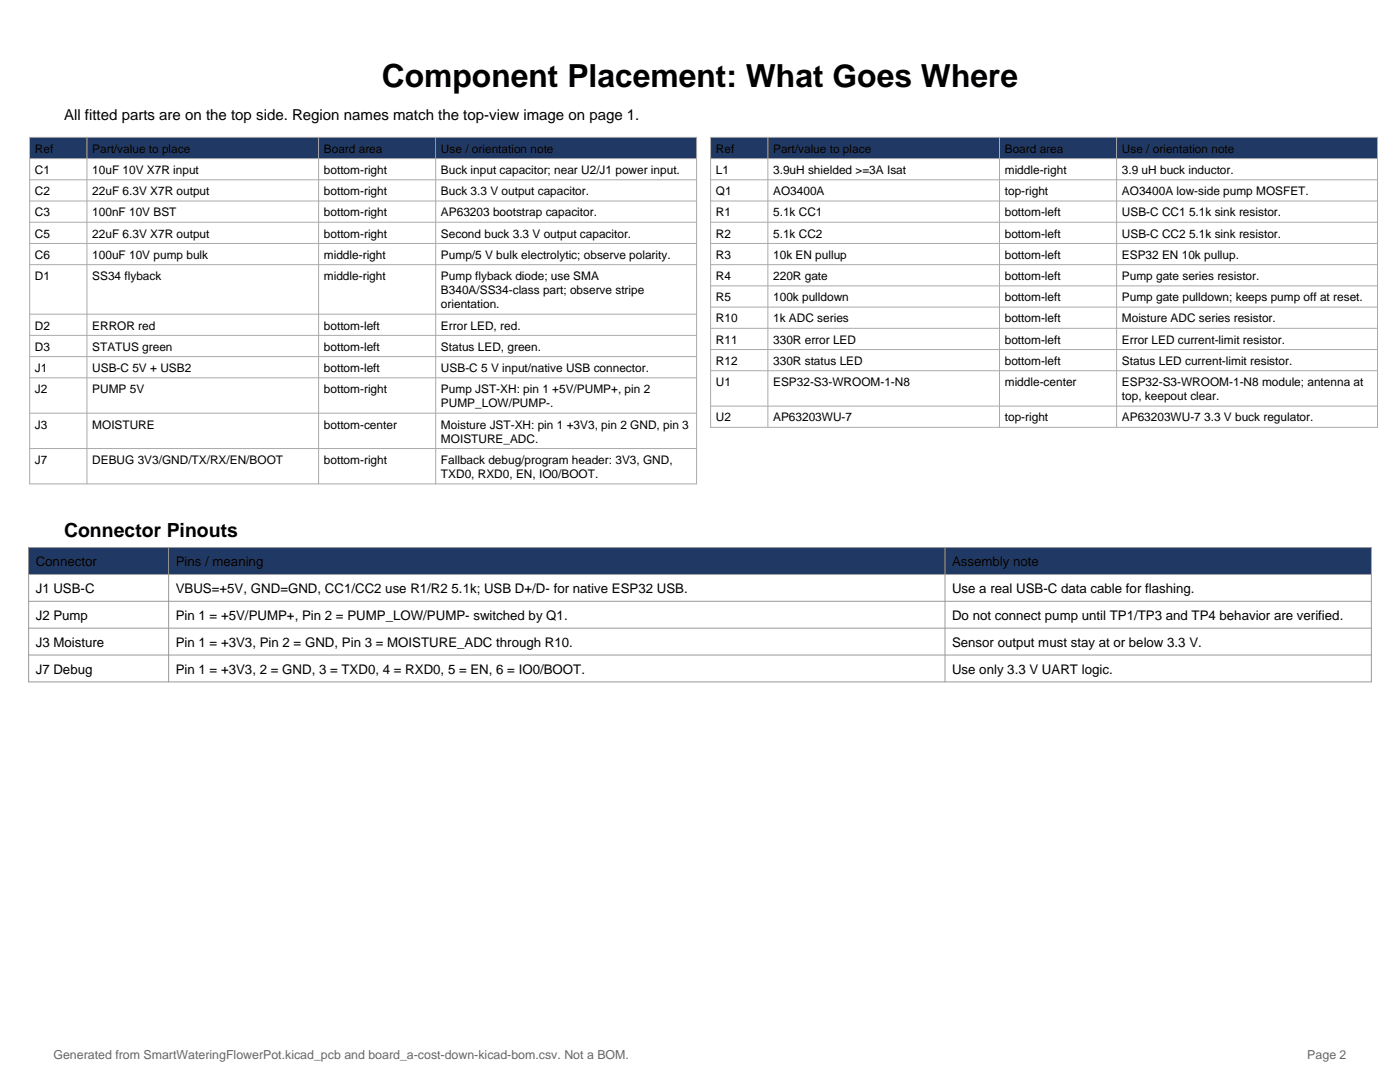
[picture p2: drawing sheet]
<svg xmlns="http://www.w3.org/2000/svg" width="279mm" height="216mm" viewBox="0 0 279 216" stroke-linecap="round" stroke-linejoin="round" font-family="sans-serif">
<defs><g id="words">
<text font-size="6.3" x="76.2" y="17.4">Component Placement: What Goes Where</text>
<text font-size="3.9" x="12.8" y="107.1">Connector Pinouts</text>
<text font-size="3" x="12.8" y="23.9">All fitted parts are on the top side. Region names match the top-view image on page 1.</text>
<g font-size="2.6">
<text x="7.1" y="113">Connector</text>
<text x="35.1" y="113">Pins / meaning</text>
<text x="190" y="113">Assembly note</text>
<text x="7.1" y="118.3">J1 USB-C</text>
<text x="35.1" y="118.3">VBUS=+5V, GND=GND, CC1/CC2 use R1/R2 5.1k; USB D+/D- for native ESP32 USB.</text>
<text x="190" y="118.3">Use a real USB-C data cable for flashing.</text>
<text x="7.1" y="123.7">J2 Pump</text>
<text x="35.1" y="123.7">Pin 1 = +5V/PUMP+, Pin 2 = PUMP_LOW/PUMP- switched by Q1.</text>
<text x="190" y="123.7">Do not connect pump until TP1/TP3 and TP4 behavior are verified.</text>
<text x="7.1" y="129">J3 Moisture</text>
<text x="35.1" y="129">Pin 1 = +3V3, Pin 2 = GND, Pin 3 = MOISTURE_ADC through R10.</text>
<text x="190" y="129">Sensor output must stay at or below 3.3 V.</text>
<text x="7.1" y="134.4">J7 Debug</text>
<text x="35.1" y="134.4">Pin 1 = +3V3, 2 = GND, 3 = TXD0, 4 = RXD0, 5 = EN, 6 = IO0/BOOT.</text>
<text x="190" y="134.4">Use only 3.3 V UART logic.</text>
</g>
<g font-size="2.5" fill="#666">
<text x="10.7" y="211.3">Generated from SmartWateringFlowerPot.kicad_pcb and board_a-cost-down-kicad-bom.csv. Not a BOM.</text>
<text x="260.9" y="211.3">Page 2</text>
</g>
<g font-size="2.4">
<text x="7" y="30.5">Ref</text>
<text x="7" y="34.7">C1</text>
<text x="18.4" y="30.5">Part/value to place</text>
<text x="18.4" y="34.7">10uF 10V X7R input</text>
<text x="64.6" y="30.5">Board area</text>
<text x="64.6" y="34.7">bottom-right</text>
<text x="88" y="30.5">Use / orientation note</text>
<text x="88" y="34.7">Buck input capacitor; near U2/J1 power input.</text>
<text x="142.9" y="30.5">Ref</text>
<text x="142.9" y="34.7">L1</text>
<text x="154.3" y="30.5">Part/value to place</text>
<text x="154.3" y="34.7">3.9uH shielded &gt;=3A Isat</text>
<text x="200.5" y="30.5">Board area</text>
<text x="200.5" y="34.7">middle-right</text>
<text x="223.9" y="30.5">Use / orientation note</text>
<text x="223.9" y="34.7">3.9 uH buck inductor.</text>
<text x="7" y="38.9">C2</text>
<text x="18.4" y="38.9">22uF 6.3V X7R output</text>
<text x="64.6" y="38.9">bottom-right</text>
<text x="88" y="38.9">Buck 3.3 V output capacitor.</text>
<text x="142.9" y="38.9">Q1</text>
<text x="154.3" y="38.9">AO3400A</text>
<text x="200.5" y="38.9">top-right</text>
<text x="223.9" y="38.9">AO3400A low-side pump MOSFET.</text>
<text x="7" y="43.2">C3</text>
<text x="7" y="47.4">C5</text>
<text x="18.4" y="43.2">100nF 10V BST</text>
<text x="18.4" y="47.4">22uF 6.3V X7R output</text>
<text x="64.6" y="43.2">bottom-right</text>
<text x="64.6" y="47.4">bottom-right</text>
<text x="88" y="43.2">AP63203 bootstrap capacitor.</text>
<text x="88" y="47.4">Second buck 3.3 V output capacitor.</text>
<text x="142.9" y="43.2">R1</text>
<text x="142.9" y="47.4">R2</text>
<text x="154.3" y="43.2">5.1k CC1</text>
<text x="154.3" y="47.4">5.1k CC2</text>
<text x="200.5" y="43.2">bottom-left</text>
<text x="200.5" y="47.4">bottom-left</text>
<text x="223.9" y="43.2">USB-C CC1 5.1k sink resistor.</text>
<text x="223.9" y="47.4">USB-C CC2 5.1k sink resistor.</text>
<text x="7" y="51.6">C6</text>
<text x="18.4" y="51.6">100uF 10V pump bulk</text>
<text x="64.6" y="51.6">middle-right</text>
<text x="88" y="51.6">Pump/5 V bulk electrolytic; observe polarity.</text>
<text x="142.9" y="51.6">R3</text>
<text x="154.3" y="51.6">10k EN pullup</text>
<text x="200.5" y="51.6">bottom-left</text>
<text x="223.9" y="51.6">ESP32 EN 10k pullup.</text>
<text x="7" y="55.9">D1</text>
<text x="18.4" y="55.9">SS34 flyback</text>
<text x="64.6" y="55.9">middle-right</text>
<text x="88" y="55.9">Pump flyback diode; use SMA</text>
<text x="88" y="58.7">B340A/SS34-class part; observe stripe</text>
<text x="142.9" y="55.9">R4</text>
<text x="154.3" y="55.9">220R gate</text>
<text x="200.5" y="55.9">bottom-left</text>
<text x="223.9" y="55.9">Pump gate series resistor.</text>
<text x="7" y="65.8">D2</text>
<text x="18.4" y="65.8">ERROR red</text>
<text x="64.6" y="65.8">bottom-left</text>
<text x="88" y="61.5">orientation.</text>
<text x="88" y="65.8">Error LED, red.</text>
<text x="142.9" y="60.1">R5</text>
<text x="142.9" y="64.3">R10</text>
<text x="154.3" y="60.1">100k pulldown</text>
<text x="154.3" y="64.3">1k ADC series</text>
<text x="200.5" y="60.1">bottom-left</text>
<text x="200.5" y="64.3">bottom-left</text>
<text x="223.9" y="60.1">Pump gate pulldown; keeps pump off at reset.</text>
<text x="223.9" y="64.3">Moisture ADC series resistor.</text>
<text x="7" y="70">D3</text>
<text x="18.4" y="70">STATUS green</text>
<text x="64.6" y="70">bottom-left</text>
<text x="88" y="70">Status LED, green.</text>
<text x="142.9" y="68.6">R11</text>
<text x="154.3" y="68.6">330R error LED</text>
<text x="200.5" y="68.6">bottom-left</text>
<text x="223.9" y="68.6">Error LED current-limit resistor.</text>
<text x="7" y="74.2">J1</text>
<text x="18.4" y="74.2">USB-C 5V + USB2</text>
<text x="64.6" y="74.2">bottom-left</text>
<text x="88" y="74.2">USB-C 5 V input/native USB connector.</text>
<text x="142.9" y="72.8">R12</text>
<text x="142.9" y="77">U1</text>
<text x="154.3" y="72.8">330R status LED</text>
<text x="154.3" y="77">ESP32-S3-WROOM-1-N8</text>
<text x="200.5" y="72.8">bottom-left</text>
<text x="200.5" y="77">middle-center</text>
<text x="223.9" y="72.8">Status LED current-limit resistor.</text>
<text x="223.9" y="77">ESP32-S3-WROOM-1-N8 module; antenna at</text>
<text x="7" y="78.5">J2</text>
<text x="18.4" y="78.5">PUMP 5V</text>
<text x="64.6" y="78.5">bottom-right</text>
<text x="88" y="78.5">Pump JST-XH: pin 1 +5V/PUMP+, pin 2</text>
<text x="88" y="81.3">PUMP_LOW/PUMP-.</text>
<text x="223.9" y="79.9">top, keepout clear.</text>
<text x="7" y="85.5">J3</text>
<text x="18.4" y="85.5">MOISTURE</text>
<text x="64.6" y="85.5">bottom-center</text>
<text x="88" y="85.5">Moisture JST-XH: pin 1 +3V3, pin 2 GND, pin 3</text>
<text x="88" y="88.3">MOISTURE_ADC.</text>
<text x="142.9" y="84.1">U2</text>
<text x="154.3" y="84.1">AP63203WU-7</text>
<text x="200.5" y="84.1">top-right</text>
<text x="223.9" y="84.1">AP63203WU-7 3.3 V buck regulator.</text>
<text x="7" y="92.6">J7</text>
<text x="18.4" y="92.6">DEBUG 3V3/GND/TX/RX/EN/BOOT</text>
<text x="64.6" y="92.6">bottom-right</text>
<text x="88" y="92.6">Fallback debug/program header: 3V3, GND,</text>
<text x="88" y="95.4">TXD0, RXD0, EN, IO0/BOOT.</text>
</g>
</g></defs>
<path d="M5.9 27.4h133.1v4.2h-133.1z" fill-rule="evenodd" fill="#203864"/>
<g fill="none" stroke="#aaa" stroke-width=".2">
<path d="M5.9 27.4h133.1v69.2h-133.1zM5.9 31.6h133.1M5.9 35.9h133.1M17.4 27.4v69.2M63.6 27.4v69.2M87 27.4v69.2M5.9 40.1h133.1M5.9 44.3h133.1M5.9 48.6h133.1M5.9 52.8h133.1M5.9 62.7h133.1M5.9 66.9h133.1"/>
<path d="M5.9 71.2h133.1M5.9 75.4h133.1M5.9 82.4h133.1M5.9 89.5h133.1"/>
</g>
<path d="M141.8 27.4h133.1v4.2h-133.1z" fill-rule="evenodd" fill="#203864"/>
<g fill="none" stroke="#aaa" stroke-width=".2">
<path d="M141.8 27.4h133.1v57.9h-133.1zM141.8 31.6h133.1M141.8 35.9h133.1M153.2 27.4v57.9M199.5 27.4v57.9M222.8 27.4v57.9M141.8 40.1h133.1M141.8 44.3h133.1M141.8 48.6h133.1M141.8 52.8h133.1M141.8 57h133.1M141.8 61.3h133.1"/>
<path d="M141.8 65.5h133.1M141.8 69.7h133.1M141.8 74h133.1M141.8 81h133.1"/>
</g>
<path d="M5.7 109.3h268v5.3h-268z" fill-rule="evenodd" fill="#203864"/>
<path d="M5.7 109.3h268v26.8h-268zM5.7 114.6h268M5.7 120h268M33.7 109.3v26.8M188.6 109.3v26.8M5.7 125.3h268M5.7 130.7h268" fill="none" stroke="#999" stroke-width=".2"/>
<use href="#words"/>
</svg>
